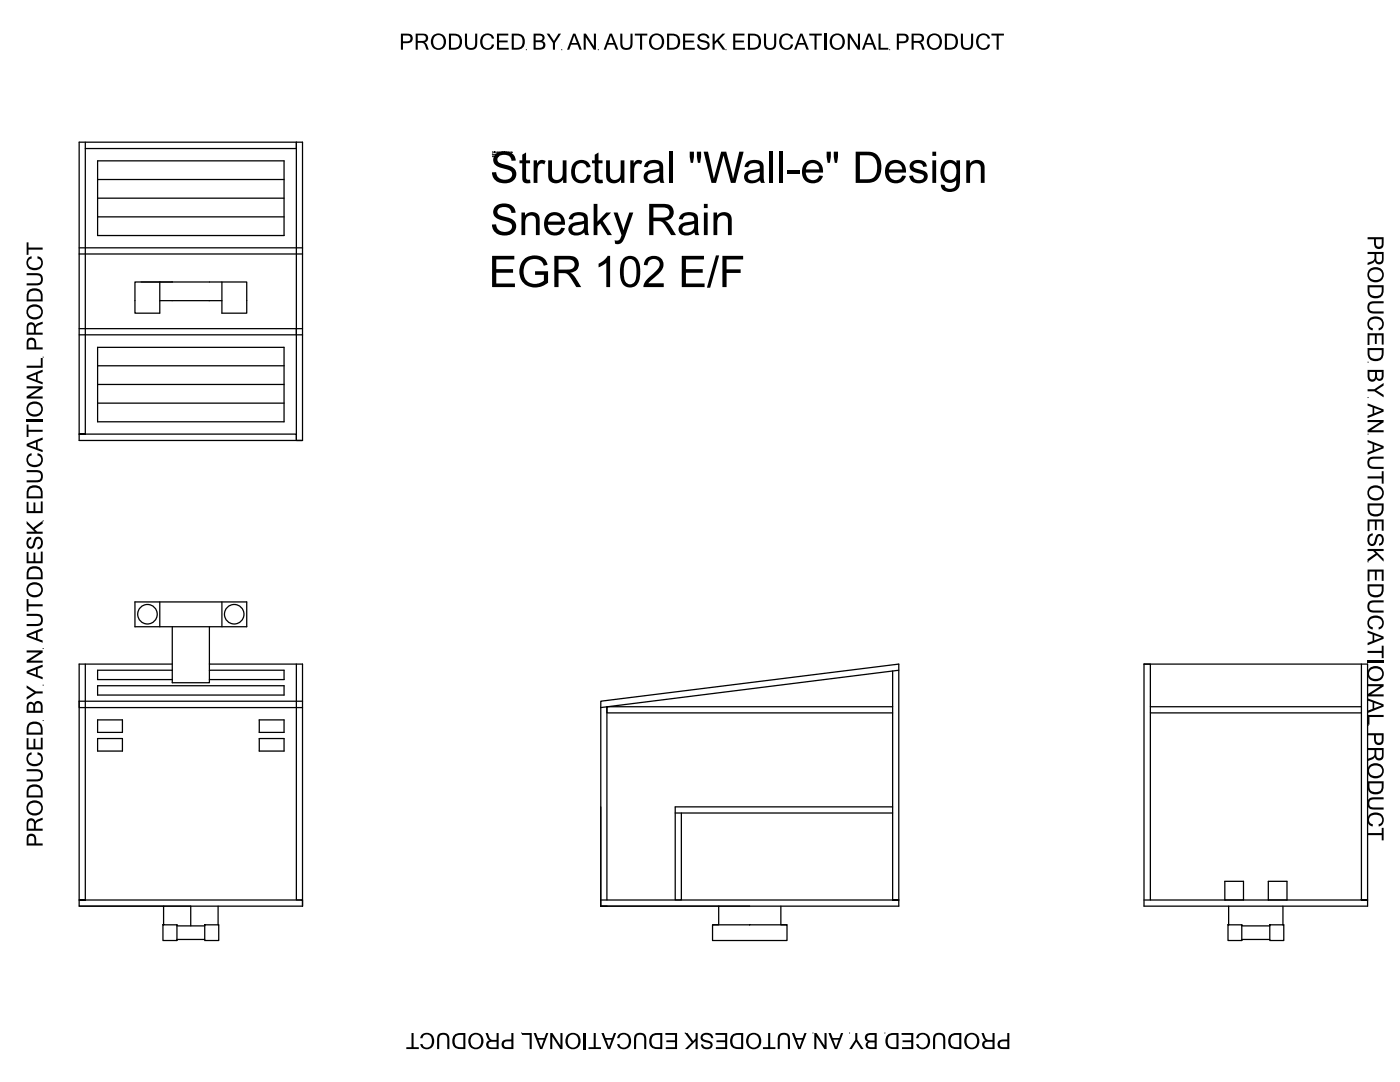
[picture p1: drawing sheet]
<svg xmlns="http://www.w3.org/2000/svg" width="279mm" height="216mm" viewBox="0 0 279 216" stroke-linecap="round" stroke-linejoin="round" font-family="sans-serif">
<g fill="none" stroke="#000" stroke-width=".25">
<path d="M15.8 28.4h44.6v59.5h-44.6zM17 29.6h42.1v-1.2v59.5h1.3M17 28.4v58.2h-1.2h43.3v1.3M19.5 32.1h37.2v14.9h-37.2zM19.5 39.5h37.2M19.5 35.8h37.2M15.8 50.7h44.6M15.8 49.5h44.6M19.5 43.3h37.2M28.2 56.3h21v6.2h-4.9v-6.2M31.9 56.3v6.2h-5v-6.2h7.5M31.9 60h12.4"/>
<path d="M15.8 65.6h44.6M15.8 66.8h44.6M19.5 69.3h37.2v14.9h-37.2zM19.5 73h37.2M19.5 76.7h37.2M59.1 65.6v1.2M19.5 80.4h37.2M17 132.5v47.1h-1.2h44.6v1.2M19.5 136.8h37.2v1.9h-37.2zM26.9 120.1h22.3v5h-22.3zM31.9 120.1v5M34.4 132.5h-18.6v48.3h44.6"/>
<path d="M34.4 125.1v11.1h7.4v-11.1M34.4 133.7h-14.9v1.9h14.9M41.8 132.5h18.6v48.3M41.8 133.7h14.9v1.9h-14.9M44.3 120.1v5M59.1 132.5v47.1h1.3M60.4 139.9h-44.6v1.3h44.6M119.9 139.9l59.5-7.4v48.3h-59.5zM178.1 133.9v45.7h1.3h-59.5M179.4 133.7l-59.5 7.5M228.3 132.5h1.3v47.1M228.3 132.5h44.6v48.3h-44.6z"/>
<path d="M271.7 132.5v47.1h1.2h-44.6M19.5 143.6h4.9v2.5h-4.9zM19.5 147.4h4.9v2.5h-4.9zM51.7 143.6h5v2.5h-5zM51.7 147.4h5v2.5h-5zM121.1 141v38.6M178.1 141h-57v1.2h57M229.6 141h42.1M229.6 142.2h42.1M119.9 161v19.8M134.8 162.2h1.2M178.1 161h-43.3v18.6h1.2v-17.4h42.1"/>
<path d="M244.4 175.9h3.8v3.7h-3.8zM253.1 175.9h3.7v3.7h-3.7zM15.8 180.8h22.3v3.9M32.5 184.5v3.2h2.8v-3.2M32.6 180.8v3.7h-.1h2.8M35.3 184.5v.2h5.6M40.9 184.5h2.8v3.2h-2.8zM40.9 187.5h-5.6v.2M43.5 180.8v3.7h.2M142.2 184.5h14.9v3.2h-14.9zM143.4 180.8v3.7h-1.2M155.8 180.8v3.7h1.3"/>
<path d="M245.1 184.5v3.2h2.7v-3.2M245.2 180.8v3.7h-.1h2.7M247.8 184.5v.2h5.6M253.4 184.5h2.8v3.2h-2.8zM253.4 187.5h-5.6v.2M256 180.8v3.7h.2"/>
<circle cx="29.4" cy="122.6" r="1.95"/>
<circle cx="46.7" cy="122.6" r="1.95"/>
</g>
<g fill="#000">
<path d="M92.8 6.7h.4v1.9a.83 .83 0 0 0 .8 1 .83 .83 0 0 0 .8-1v-1.9h.4v1.9a1.23 1.23 0 0 1-1.2 1.4 1.23 1.23 0 0 1-1.2-1.4zM96.2 7.1a1.38 1.38 0 0 1 2.4 .6h-.5a.98 .98 0 0 0-1.2-.7 .98 .98 0 0 0-.6 1.3 .98 .98 0 0 0 .6 1.3 .98 .98 0 0 0 1.2-.7h.5a1.45 1.45 0 0 1-1.9 1 1.45 1.45 0 0 1-.9-1.9zM99.2 6.7h2.2v.4h-1.8v1h1.7v.4h-1.7v1h1.9v.4h-2.3zM109.1 6.7h.5l1 1.5 .9-1.5h.5l-1.2 1.9v1.3h-.5v-1.3zM116.5 6.7h.4l1.6 2.5v-2.5h.4v3.2h-.4l-1.6-2.5v2.5h-.4zM123.8 6.7h.4v1.9a.83 .83 0 0 0 .8 1 .83 .83 0 0 0 .8-1v-1.9h.4v1.9a1.23 1.23 0 0 1-1.2 1.4 1.23 1.23 0 0 1-1.2-1.4zM126.7 6.7h2.5v.4h-1.1v2.8h-.4v-2.8h-1zM136.3 6.7h2.3v.4h-1.9v1h1.8v.4h-1.8v1h2v.4h-2.4zM139.5 6.9a1.27 1.27 0 0 1 2.1 .7h-.5a.73 .73 0 0 0-.7-.6 .73 .73 0 0 0-.7 .7l.4 .3a1.37 1.37 0 0 1 1.5 1 1.3 1.3 0 0 1-1.3 1 1.3 1.3 0 0 1-1.2-1.1h.4a.9 .9 0 0 0 .8 .7 .9 .9 0 0 0 .9-.6l-.2-.3a2.38 2.38 0 0 1-1.7-.9v-.5zM142.2 6.7h.4v1.6l1.6-1.6h.5l-1.3 1.3 1.4 1.9h-.6l-1.1-1.6-.5 .5v1.1h-.4zM146.3 6.7h2.3v.4h-1.9v1h1.8v.4h-1.8v1h2v.4h-2.4zM152.5 6.7h.4v1.9a.83 .83 0 0 0 .8 1 .83 .83 0 0 0 .8-1v-1.9h.4v1.9a1.23 1.23 0 0 1-1.2 1.4 1.23 1.23 0 0 1-1.2-1.4z"/>
<path d="M155.9 7.1a1.38 1.38 0 0 1 2.4 .6h-.5a.98 .98 0 0 0-1.2-.7 .98 .98 0 0 0-.6 1.3 .98 .98 0 0 0 .6 1.3 .98 .98 0 0 0 1.2-.7h.5a1.45 1.45 0 0 1-1.9 1 1.45 1.45 0 0 1-.9-1.9zM161.5 6.7h2.5v.4h-1v2.8h-.5v-2.8h-1zM169.2 6.7h.4l1.6 2.5v-2.5h.4v3.2h-.4l-1.6-2.5v2.5h-.4zM175.3 6.7h.4v2.8h1.6v.4h-2zM191.8 6.7h.4v1.9a.83 .83 0 0 0 .8 1 .83 .83 0 0 0 .8-1v-1.9h.4v1.9a1.23 1.23 0 0 1-1.2 1.4 1.23 1.23 0 0 1-1.2-1.4zM195.2 7.1a1.38 1.38 0 0 1 2.4 .6h-.5a.98 .98 0 0 0-1.2-.7 .98 .98 0 0 0-.7 1.3 .98 .98 0 0 0 .7 1.3 .98 .98 0 0 0 1.2-.7h.5a1.45 1.45 0 0 1-1.9 1 1.45 1.45 0 0 1-.9-1.9zM197.9 6.7h2.5v.4h-1.1v2.8h-.4v-2.8h-1zM98.8 30.8a2.66 2.66 0 0 1 3.9 .5l.2 .7-.8 .1a1.52 1.52 0 0 0-1.2-1.2 1.52 1.52 0 0 0-1.6 .7l.1 .6a6.3 6.3 0 0 0 2.6 1 1.76 1.76 0 0 1 1 2.1 1.76 1.76 0 0 1-1.9 1.3 2.35 2.35 0 0 1-2.9-2.2h.8a1.69 1.69 0 0 0 1.4 1.4 1.69 1.69 0 0 0 1.8-.8 .98 .98 0 0 0-1-1.2 3.4 3.4 0 0 1-2.7-1.4v-.8zM98.2 30.7h.2h-.2l.2 .2h-.2l.2-.1zM98.2 30.2l.2 .1-.1 .2zM98.2 31.1h.2h-.1l.1 .2h-.2zM98.4 30.3l.1 .2z"/>
<path d="M98.5 30.7l.1 .2zM98.4 31.1h.2l-.1 .2h.1h-.1zM98.6 30.3v.2zM98.6 30.7l.1 .2zM98.7 31.1h.2v.2l-.1-.1-.1 .1zM98.8 30.2v.3zM98.8 30.3l.1 .2zM98.9 30.3h.2v.2l-.1-.2v.2v-.2l-.1 .2zM98.8 30.7h.2v.2h-.2l.1-.1zM99 30.7h.1v.2h-.1zM99.1 30.7l.1 .2 .1-.2-.1 .3zM99.2 31.1v.2z"/>
<path d="M99.2 30.3v.2zM99.3 30.3l.1 .2zM99.4 30.7h.2v.2l-.1-.1-.1 .1zM99.4 30.3h.2v.2h-.2l.2-.1zM99.4 31.1h.2l-.1 .2h.1h-.2l.2-.1zM99.6 30.3l.1 .2zM99.7 30.3l.1 .1 .1-.1-.1 .3zM99.7 30.7h.1v.2h-.1l.1-.1zM99.9 30.7v.2zM100 30.7l.1 .2zM100.1 30.2l.1 .3v-.3l.1 .3 .1-.3v.3l-.2-.2-.1 .2zM100.4 30.3h.2v.2h-.2l.1-.1z"/>
<path d="M100.6 30.2l.1 .3zM100.7 30.2l.1 .3zM100.8 30.4h.1zM100.9 30.3l.1 .2zM101.6 30.3l.1 .2zM101.7 30.3h.2l-.1 .2zM102 30.3v.2zM102.3 30.3l.1 .2zM104.2 30.9l.8-.5v1.6h.8v.6h-.8v2.6a.53 .53 0 0 0 .2 .6 .53 .53 0 0 0 .6 0l.1 .7a1.13 1.13 0 0 1-1.3-.1 1.13 1.13 0 0 1-.4-1.2v-2.6h-.5v-.6h.5zM106.5 32h.7v.6a1.11 1.11 0 0 1 1.7-.5l-.3 .7a.87 .87 0 0 0-1 0 .87 .87 0 0 0-.3 1v2.7h-.8zM109.4 32h.8v2.5a1.1 1.1 0 0 0 .9 1.4 1.1 1.1 0 0 0 1.2-1.2v-2.7h.8v4.5h-.7v-.7a1.6 1.6 0 0 1-1.9 .7 1.6 1.6 0 0 1-1.1-1.7zM114.5 32.5a1.94 1.94 0 0 1 3.3 .8l-.7 .1a1.19 1.19 0 0 0-1.4-.8 1.19 1.19 0 0 0-.9 1.2 1.55 1.55 0 0 0 1.2 2.2l.6-.2a1.18 1.18 0 0 0 .6-.9h.7a2.04 2.04 0 0 1-2.5 1.6 2.04 2.04 0 0 1-1.4-2.6l.2-.9z"/>
<path d="M118.7 30.9l.7-.5v1.6h.8v.6h-.8v2.6a.53 .53 0 0 0 .2 .6 .53 .53 0 0 0 .6 0l.1 .7a1.13 1.13 0 0 1-1.2-.1 1.13 1.13 0 0 1-.4-1.2v-2.6h-.6v-.6h.6zM121 32h.7v2.5a1.1 1.1 0 0 0 .9 1.4 1.1 1.1 0 0 0 1.2-1.2l.1-2.7h.7v4.5h-.7v-.7a1.6 1.6 0 0 1-1.9 .7 1.6 1.6 0 0 1-1-1.7zM125.8 32h.7v.6a1.11 1.11 0 0 1 1.7-.5l-.3 .7a.87 .87 0 0 0-1 0 .87 .87 0 0 0-.3 1v2.7h-.8zM133.5 30.3h.8v6.2h-.8zM140.4 30.3h.9l1.2 5.3 1.4-5.3h1l1.4 5.3 1.2-5.3h.9l-1.6 6.2h-.9l-1.5-5.5-1.5 5.5h-.9zM153.6 30.3h.7v6.2h-.7zM155.5 30.3h.8v6.2h-.8zM157.1 33.9h2.4v.7h-2.4zM181.9 32.3a2.12 2.12 0 0 1 2.9 .4l.2 .5-.8 .1a1.04 1.04 0 0 0-.9-.8 1.04 1.04 0 0 0-1 .6 1.41 1.41 0 0 0 1.4 .8 1.34 1.34 0 0 1 1.4 1.8 2.02 2.02 0 0 1-3.6-.2v-.4l.7-.1a1.15 1.15 0 0 0 1 .9 1.15 1.15 0 0 0 1.2-.7l-.1-.2-.6-.3a2.78 2.78 0 0 1-2.1-1.1l-.1-.6zM192.8 32h.8v.6a1.59 1.59 0 0 1 1.9-.7 1.59 1.59 0 0 1 1 1.8v2.8h-.8v-2.7a1.07 1.07 0 0 0-1-1.3 1.07 1.07 0 0 0-1.1 1.2v2.8h-.8zM5.3 48.4h.4v1h2.8v.4h-2.8v1.1h-.4zM5.3 54.5h1.9a1.23 1.23 0 0 1 1.4 1.2 1.23 1.23 0 0 1-1.4 1.3h-1.9v-.5h1.9a.83 .83 0 0 0 1-.8 .83 .83 0 0 0-1-.8h-1.9z"/>
<path d="M5.6 51.6l.7-.5v.5a.98 .98 0 0 0-.7 1.2 .98 .98 0 0 0 1.3 .7 .98 .98 0 0 0 1.3-.7 .98 .98 0 0 0-.7-1.2v-.5a1.45 1.45 0 0 1 1 1.9 1.45 1.45 0 0 1-1.9 .9 1.46 1.46 0 0 1-1-2.3zM98.8 41.2a2.64 2.64 0 0 1 3.9 .5l.2 .7-.8 .1a1.51 1.51 0 0 0-1.3-1.2 1.51 1.51 0 0 0-1.5 .7l.1 .6a6.3 6.3 0 0 0 2.6 1 1.76 1.76 0 0 1 .9 2.1 1.76 1.76 0 0 1-1.8 1.3 2.34 2.34 0 0 1-2.9-2.2h.8a1.68 1.68 0 0 0 1.4 1.4 1.68 1.68 0 0 0 1.8-.8 1.15 1.15 0 0 0-1.3-1.3 2.61 2.61 0 0 1-2.5-1.5l.1-.6zM98.2 51.1h4.4v.7h-3.6v1.9h3.4v.7h-3.4v2.2h3.8v.7h-4.6zM104.1 42.4h.7v.6a1.58 1.58 0 0 1 1.9-.7 1.58 1.58 0 0 1 1 1.9v2.7h-.7v-2.7a1.06 1.06 0 0 0-1-1.3 1.06 1.06 0 0 0-1.2 1.2v2.8h-.7zM104.5 51.8a2.95 2.95 0 0 1 4.6 .5l.2 .5-.8 .2a2.02 2.02 0 0 0-1.7-1.3 2.02 2.02 0 0 0-2 1 2.7 2.7 0 0 0 1.1 3.8 2.79 2.79 0 0 0 2.6-.5v-1.2h-1.7v-.7h2.6v2.3a3.6 3.6 0 0 1-5.4-.6 3.8 3.8 0 0 1 .5-4zM118.5 40.7h.7v3.5l1.8-1.8h1l-1.7 1.7 1.8 2.8h-.9l-1.4-2.3-.6 .5v1.8h-.7zM119.5 52.6a3.9 3.9 0 0 0 1.8-1.5h.5v6.2h-.8v-4.9l-1.5 .9zM122.5 42.4h.8l1.1 3.6 1.2-3.6h.8l-1.6 4.6a1.82 1.82 0 0 1-1.7 1.7l-.3-.1-.1-.7a1 1 0 0 0 1.3-1zM129.1 51.5a1.97 1.97 0 0 1 2.2-.3 1.97 1.97 0 0 1 1.1 1.8 6 6 0 0 1-2.5 3l-.5 .5h3.1v.8h-4.1a3.2 3.2 0 0 1 1.6-2.3 3.9 3.9 0 0 0 1.7-2.3 1.22 1.22 0 0 0-1.3-1 1.22 1.22 0 0 0-1.2 1.2h-.7l.2-.8zM136.1 51.1h4.4v.7h-3.6v1.9h3.3v.7h-3.3v2.2h3.7v.7h-4.5zM142.9 51h.6l-1.8 6.4h-.6zM142.4 42.4h.7v.6a1.58 1.58 0 0 1 1.9-.7 1.58 1.58 0 0 1 1 1.9v2.7h-.7v-2.7a1.06 1.06 0 0 0-1-1.3 1.06 1.06 0 0 0-1.1 1.2l-.1 2.8h-.7z"/>
<path d="M144.2 51.1h4.1v.7h-3.3v1.9h2.8v.8h-2.8v2.8h-.8zM5.3 77.1h3.2v.4l-2.5 1.6h2.5v.4h-3.2v-.4l2.5-1.6h-2.5zM5.3 73h2.8v-1.6h.4v2h-3.2zM273.3 60.4l.7-.3h2.1v.4h-1.8a.83 .83 0 0 0-1 .8 .83 .83 0 0 0 1 .8h1.8v.5h-1.8a1.26 1.26 0 0 1-1.4-.7 1.26 1.26 0 0 1 .4-1.5zM273.3 63.5a1.64 1.64 0 0 1 2.1-.2 1.64 1.64 0 0 1 .6 1.9 1.09 1.09 0 0 1-.9 .7v-.4a.98 .98 0 0 0 .7-1.3 .98 .98 0 0 0-1.3-.6 .98 .98 0 0 0-1.2 .6 .98 .98 0 0 0 .7 1.3v.4a1.37 1.37 0 0 1-1.1-1 1.37 1.37 0 0 1 .4-1.4zM272.9 66.5h3.2v2.3h-.3v-1.9h-1v1.7h-.4v-1.7h-1.1v1.9h-.4zM272.9 77.7h1.4l1.8-1.3v.5l-1.4 1 1.4 .9v.5l-1.8-1.2h-1.4zM5.3 84.7h.4v1.1h2.8v.4h-2.8v1h-.4zM5.3 93.8h1.9a1.23 1.23 0 0 1 1.4 1.2 1.23 1.23 0 0 1-1.4 1.3h-1.9v-.5h1.9a.83 .83 0 0 0 1-.8 .83 .83 0 0 0-1-.8h-1.9zM5.6 90.9l.7-.5v.5a.98 .98 0 0 0-.7 1.2 .98 .98 0 0 0 1.3 .7 .98 .98 0 0 0 1.3-.7 .98 .98 0 0 0-.7-1.2v-.5a1.45 1.45 0 0 1 1 1.9 1.45 1.45 0 0 1-1.9 .9 1.46 1.46 0 0 1-1-2.3zM273.3 91.4l.7-.3h2.1v.4h-1.8a.83 .83 0 0 0-1 .8 .83 .83 0 0 0 1 .8h1.8v.5h-1.8a1.26 1.26 0 0 1-1.4-.7 1.26 1.26 0 0 1 .4-1.5zM272.9 83.8h3.2v.5l-2.5 1.5h2.5v.5h-3.2v-.5l2.5-1.6h-2.5z"/>
<path d="M272.9 95.1h2.9v-1.1h.3v2.5h-.3v-1h-2.9zM5.3 119.5h.4v1.1h2.8v.4h-2.8v1h-.4zM5.3 110.1h.4v1.9h1v-1.7h.4v1.7h1v-1.9h.4v2.3h-3.2zM5.3 104l1.3 1.3 1.9-1.4v.6l-1.6 1.1 .5 .5h1.1v.4h-3.2v-.4h1.6l-1.6-1.6zM5.3 100.1h.4v1.9h1v-1.7h.4v1.7h1v-1.9h.4v2.3h-3.2zM5.5 107.5l.7-.3v.4a.73 .73 0 0 0-.6 .7 .73 .73 0 0 0 .7 .7l.3-.4a1.37 1.37 0 0 1 1-1.5 1.3 1.3 0 0 1 1 1.3 1.3 1.3 0 0 1-1.1 1.2v-.4a.9 .9 0 0 0 .7-.8 .9 .9 0 0 0-.6-.9l-.3 .2a2.37 2.37 0 0 1-.9 1.8 1.14 1.14 0 0 1-1.1-.7 1.14 1.14 0 0 1 .2-1.3zM273.2 106.8l.8-.4v.4a.9 .9 0 0 0-.7 .8 .9 .9 0 0 0 .5 .9l.4-.2a2.37 2.37 0 0 1 .9-1.7 1.16 1.16 0 0 1 1.1 .8 1.16 1.16 0 0 1-.5 1.3l-.5 .2v-.4a.73 .73 0 0 0 .6-.8 .73 .73 0 0 0-.7-.7l-.2 .4a1.37 1.37 0 0 1-1.1 1.6 1.33 1.33 0 0 1-.6-2.2zM272.9 103.6h3.2v2.3h-.3v-1.8h-1v1.7h-.4v-1.7h-1.1v1.9h-.4zM272.9 109.5h3.2v.5h-1.6l1.6 1.5v.6l-1.3-1.4-1.9 1.4v-.5l1.6-1.2-.5-.4h-1.1zM272.9 113.6h3.2v2.3h-.3v-1.8h-1v1.7h-.4v-1.7h-1.1v1.9h-.4zM5.3 136.8l1.9 1.2h1.3v.4h-1.3l-1.9 1.2v-.5l1.5-.9-1.5-.9zM5.3 129.8h3.2v.4l-2.5 1.6h2.5v.4h-3.2v-.4l2.5-1.6h-2.5z"/>
<path d="M5.3 122.5h1.9a1.23 1.23 0 0 1 1.4 1.2 1.23 1.23 0 0 1-1.4 1.2h-1.9v-.4h1.9a.83 .83 0 0 0 1-.8 .83 .83 0 0 0-1-.8h-1.9zM273.3 120l.7-.2h2.1v.4h-1.8a.83 .83 0 0 0-1 .8 .83 .83 0 0 0 1 .8h1.8v.4h-1.8a1.26 1.26 0 0 1-1.4-.7 1.26 1.26 0 0 1 .4-1.5zM273.3 123.2a1.64 1.64 0 0 1 2.1-.2 1.64 1.64 0 0 1 .6 1.9 1.09 1.09 0 0 1-.9 .7v-.5a.98 .98 0 0 0 .7-1.2 .98 .98 0 0 0-1.3-.6 .98 .98 0 0 0-1.2 .6 .98 .98 0 0 0 .7 1.2v.5a1.37 1.37 0 0 1-1.1-1 1.37 1.37 0 0 1 .4-1.4zM272.9 136.5h3.2v.5l-2.5 1.5h2.5v.5h-3.2v-.5l2.5-1.6h-2.5zM272.9 129.9h2.9v-1.1h.3v2.5h-.3v-1h-2.9zM5.3 147.3h.4v1.8h1v-1.7h.4v1.7h1v-1.9h.4v2.3h-3.2zM5.3 153.5h1.9a1.23 1.23 0 0 1 1.4 1.2 1.23 1.23 0 0 1-1.4 1.2h-1.9v-.4h1.9a.83 .83 0 0 0 1-.8 .83 .83 0 0 0-1-.8h-1.9zM5.6 150.5l.7-.4v.5a.98 .98 0 0 0-.7 1.2 .98 .98 0 0 0 1.3 .6 .98 .98 0 0 0 1.3-.6 .98 .98 0 0 0-.7-1.2v-.5a1.45 1.45 0 0 1 1 1.9 1.45 1.45 0 0 1-1.9 .9 1.46 1.46 0 0 1-1-2.4zM272.9 142.7h3.2v.4h-2.8v1.5h-.4zM273.3 159.3l.7-.2h2.1v.4h-1.8a.83 .83 0 0 0-1 .8 .83 .83 0 0 0 1 .8h1.8v.4h-1.8a1.26 1.26 0 0 1-1.4-.7 1.26 1.26 0 0 1 .4-1.5zM273.3 162.5a1.64 1.64 0 0 1 2.1-.2 1.64 1.64 0 0 1 .6 1.9 1.09 1.09 0 0 1-.9 .7v-.5a.98 .98 0 0 0 .7-1.2 .98 .98 0 0 0-1.3-.6 .98 .98 0 0 0-1.2 .6 .98 .98 0 0 0 .7 1.2v.5a1.37 1.37 0 0 1-1.1-1 1.37 1.37 0 0 1 .4-1.4zM272.9 166.2h2.9v-1h.3v2.5h-.3v-1.1h-2.9z"/>
<path d="M82.1 206.1h.4v2.9h1.1v.3h-2.5v-.3h1zM84.3 206.4a1.57 1.57 0 0 1 1.9 .1 1.57 1.57 0 0 1 .4 1.9 1.4 1.4 0 0 1-1.4 1 1.4 1.4 0 0 1-1.3-1.1h.4a.98 .98 0 0 0 1.3 .7 .98 .98 0 0 0 .6-1.3 .98 .98 0 0 0-.6-1.2 .98 .98 0 0 0-1.3 .7h-.4zM87.6 206.3a1.26 1.26 0 0 1 1.5-.1 1.26 1.26 0 0 1 .6 1.3v1.8h-.4v-1.8a.83 .83 0 0 0-.8-1 .83 .83 0 0 0-.9 1v1.8h-.4v-2.2zM104.2 206.1h1.9v3.2h-.4v-2.8h-1.5zM109.8 206.1h.5l1.5 2.5v-2.5h.5v3.2h-.5l-1.6-2.5v2.5h-.4zM118.5 206.1h.4v2.9h1v.3h-2.5v-.3h1.1zM123.6 206.4a1.57 1.57 0 0 1 1.9 .1 1.57 1.57 0 0 1 .4 1.9 1.4 1.4 0 0 1-1.4 1 1.4 1.4 0 0 1-1.3-1.1h.4a.98 .98 0 0 0 1.3 .7 .98 .98 0 0 0 .6-1.3 .98 .98 0 0 0-.6-1.2 .98 .98 0 0 0-1.3 .7h-.4zM126.9 206.3a1.26 1.26 0 0 1 1.5-.1 1.26 1.26 0 0 1 .6 1.3v1.8h-.4v-1.8a.83 .83 0 0 0-.8-1 .83 .83 0 0 0-.9 1v1.8h-.4v-2.2zM132.8 206.1h2.3v3.2h-2.2v-.3h1.8v-1h-1.7v-.4h1.7v-1.1h-1.9zM136.7 206.1h.5l1.1 1.6 .5-.5v-1.1h.4v3.2h-.4v-1.6l-1.5 1.6h-.6l1.3-1.3zM140.1 206.4a1.35 1.35 0 0 1 2.2 .8h-.4a.9 .9 0 0 0-.8-.7 .9 .9 0 0 0-.9 .5l.2 .4a2.38 2.38 0 0 1 1.8 .9 1.16 1.16 0 0 1-.8 1.1 1.16 1.16 0 0 1-1.3-.5l-.2-.5h.4a.73 .73 0 0 0 .8 .6 .73 .73 0 0 0 .7-.7l-.5-.2a1.37 1.37 0 0 1-1.5-1.1zM142.8 206.1h2.3v3.2h-2.2v-.3h1.8v-1h-1.7v-.4h1.7v-1.1h-1.9z"/>
<path d="M153.3 206.1h.4v2.9h1.1v.3h-2.5v-.3h1zM155.6 206.3a1.26 1.26 0 0 1 1.4-.1 1.26 1.26 0 0 1 .7 1.3v1.8h-.5v-1.8a.83 .83 0 0 0-.8-1 .83 .83 0 0 0-.8 1v1.8h-.4v-2.2zM162.5 206.1h.5l1.5 2.5v-2.5h.5v3.2h-.5l-1.6-2.5v2.5h-.4zM170.7 206.1h.4v1.4l1.2 1.8h-.5l-.9-1.4-.9 1.4h-.5l1.2-1.8zM179.9 206.1h2.4v3.2h-2.3v-.3h1.8v-1h-1.7v-.4h1.7v-1.1h-1.9zM183.2 206.4a1.57 1.57 0 0 1 2 .1 1.57 1.57 0 0 1 .3 1.9 1.4 1.4 0 0 1-1.3 1 1.4 1.4 0 0 1-1.4-1.1h.5a.98 .98 0 0 0 1.2 .7 .98 .98 0 0 0 .7-1.3 .98 .98 0 0 0-.7-1.2 .98 .98 0 0 0-1.2 .7h-.5zM186.6 206.3a1.26 1.26 0 0 1 1.4-.1 1.26 1.26 0 0 1 .7 1.3v1.8h-.5v-1.8a.83 .83 0 0 0-.8-1 .83 .83 0 0 0-.8 1v1.8h-.4v-2.2z"/>
<path d="M80 6.7h1.2a.98 .98 0 0 1 1.2 .9 .98 .98 0 0 1-1.2 1h-.8v1.3h-.4zM80.4 7.1v1.2h.8a.6 .6 0 0 0 .7-.6 .6 .6 0 0 0-.7-.6z"/>
<path d="M83 6.7h1.3a.9 .9 0 0 1 1.1 .7 .9 .9 0 0 1-.7 1.1 1.71 1.71 0 0 1 .9 1.4h-.5l-.4-1.1-.6-.3h-.7v1.4h-.4zM83.4 7v1.2h.9a.57 .57 0 0 0 .7-.6 .57 .57 0 0 0-.7-.6z"/>
<path d="M86.4 7.1a1.57 1.57 0 0 1 2.2 .1 1.57 1.57 0 0 1 0 2.2 1.57 1.57 0 0 1-2.2 .1 1.88 1.88 0 0 1 0-2.4zM86.7 7.3a1.32 1.32 0 0 0-.2 1.5 1.32 1.32 0 0 0 1.3 .8 1.38 1.38 0 0 0 .8-1.4 1.38 1.38 0 0 0-1.1-1.2z"/>
<path d="M89.6 6.7a2.3 2.3 0 0 1 2.4 .7 1.61 1.61 0 0 1 .1 1.7 1.61 1.61 0 0 1-1.5 .8h-1zM90 7.1v2.4a1.3 1.3 0 0 0 1.8-1.2 1.3 1.3 0 0 0-1.8-1.2z"/>
<path d="M102.1 6.7a2.3 2.3 0 0 1 2.5 .7 1.61 1.61 0 0 1 0 1.7 1.61 1.61 0 0 1-1.5 .8h-1zM102.5 7.1v2.4a1.3 1.3 0 0 0 1.8-1.2 1.3 1.3 0 0 0-1.8-1.2z"/>
<path d="M106.5 6.7a2.69 2.69 0 0 1 1.9 .2 .74 .74 0 0 1-.2 1.3 .9 .9 0 0 1 .6 1.1 .9 .9 0 0 1-1.1 .6h-1.2zM106.9 7.1v.9h.7a.51 .51 0 0 0 .7-.5 .51 .51 0 0 0-.7-.4zM106.9 8.4v1.1h.8a.59 .59 0 0 0 .7-.6 .59 .59 0 0 0-.8-.5z"/>
<path d="M114.6 7.1l-.5 1.5h1zM114.4 6.7h.4l1.3 3.2h-.5l-.3-1h-1.3l-.4 1h-.4z"/>
<path d="M121.9 7.1l-.5 1.5h1zM121.7 6.7h.4l1.3 3.2h-.5l-.3-1h-1.3l-.4 1h-.4z"/>
<path d="M129.9 7.1a1.57 1.57 0 0 1 2.2 .1 1.57 1.57 0 0 1 0 2.2 1.57 1.57 0 0 1-2.2 .1 1.88 1.88 0 0 1 0-2.4zM130.3 7.3a1.32 1.32 0 0 0-.3 1.5 1.32 1.32 0 0 0 1.3 .8 1.38 1.38 0 0 0 .8-1.4 1.38 1.38 0 0 0-1.1-1.2z"/>
<path d="M133.1 6.7a2.3 2.3 0 0 1 2.5 .7 1.61 1.61 0 0 1 0 1.7 1.61 1.61 0 0 1-1.5 .8h-1zM133.5 7.1v2.4a1.3 1.3 0 0 0 1.8-1.2 1.3 1.3 0 0 0-1.8-1.2z"/>
<path d="M149.3 6.7a2.3 2.3 0 0 1 2.4 .7 1.61 1.61 0 0 1 .1 1.7 1.61 1.61 0 0 1-1.5 .8h-1zM149.7 7.1v2.4a1.3 1.3 0 0 0 1.7-1.2 1.3 1.3 0 0 0-1.7-1.2z"/>
<path d="M159.9 7.1l-.5 1.5h1.1zM159.7 6.7h.4l1.3 3.2h-.4l-.4-1h-1.3l-.4 1h-.4z"/>
<path d="M166 7.1a1.57 1.57 0 0 1 2.2 .1 1.57 1.57 0 0 1 0 2.2 1.57 1.57 0 0 1-2.2 .1 1.88 1.88 0 0 1 0-2.4zM166.3 7.3a1.32 1.32 0 0 0-.2 1.5 1.32 1.32 0 0 0 1.3 .8 1.38 1.38 0 0 0 .7-1.4 1.38 1.38 0 0 0-1-1.2z"/>
<path d="M173.4 7.1l-.5 1.5h1.1zM173.2 6.7h.5l1.3 3.2h-.5l-.4-1h-1.3l-.3 1h-.5z"/>
<path d="M179 6.7h1.1a.98 .98 0 0 1 1.3 .9 .98 .98 0 0 1-1.2 1h-.8v1.3h-.4zM179.4 7.1v1.2h.8a.6 .6 0 0 0 .7-.6 .6 .6 0 0 0-.7-.6z"/>
<path d="M181.9 6.7h1.4a.9 .9 0 0 1 1.1 .7 .9 .9 0 0 1-.7 1.1 1.71 1.71 0 0 1 .8 1.4h-.4l-.5-1.1-.5-.3h-.8v1.4h-.4zM182.3 7v1.2h.9a.57 .57 0 0 0 .8-.6 .57 .57 0 0 0-.7-.6z"/>
<path d="M185.4 7.1a1.57 1.57 0 0 1 2.2 .1 1.57 1.57 0 0 1 0 2.2 1.57 1.57 0 0 1-2.2 .1 1.88 1.88 0 0 1 0-2.4zM185.7 7.3a1.32 1.32 0 0 0-.2 1.5 1.32 1.32 0 0 0 1.3 .8 1.38 1.38 0 0 0 .7-1.4 1.38 1.38 0 0 0-1-1.2z"/>
<path d="M188.6 6.7a2.3 2.3 0 0 1 2.4 .7 1.61 1.61 0 0 1 .1 1.7 1.61 1.61 0 0 1-1.5 .8h-1zM189 7.1v2.4a1.3 1.3 0 0 0 1.7-1.2 1.3 1.3 0 0 0-1.7-1.2z"/>
<path d="M99.2 31.2a.15 .15 0 0 1 .3 0 .15 .15 0 0 1-.3 0zM99.3 31.1l.1 .2z"/>
<path d="M99.2 31.2a.15 .15 0 0 1 .3 0 .15 .15 0 0 1-.3 0zM99.3 31.1l.1 .2z"/>
<path d="M99.2 31.2a.15 .15 0 0 1 .3 0 .15 .15 0 0 1-.3 0zM99.3 31.1l.1 .2z"/>
<path d="M101.3 30.2l.2 .1v.2h-.2zM101.4 30.3v.1z"/>
<path d="M101.3 30.2l.2 .1v.2h-.2zM101.4 30.3v.1z"/>
<path d="M101.3 30.2l.2 .1v.2h-.2zM101.4 30.3v.1z"/>
<path d="M102 30.3h.2l-.1 .3-.1-.1h.1zM102 30.4a.1 .1 0 0 0 .2 0 .1 .1 0 0 0-.2 0z"/>
<path d="M102 30.3h.2l-.1 .3-.1-.1h.1zM102 30.4a.1 .1 0 0 0 .2 0 .1 .1 0 0 0-.2 0z"/>
<path d="M102 30.3h.2l-.1 .3-.1-.1h.1zM102 30.4a.1 .1 0 0 0 .2 0 .1 .1 0 0 0-.2 0z"/>
<path d="M129 32.3a2.59 2.59 0 0 1 3.2 .2l.1 .6 .1 2.7 .2 .7h-.8l-.2-.5a2.05 2.05 0 0 1-3.1-.2 1.48 1.48 0 0 1 1.7-1.9l.8-.1a.56 .56 0 0 0 .6-.5 .56 .56 0 0 0-.5-.6 1.25 1.25 0 0 0-1.8 .7l-.8-.1zM129.4 34.8a.72 .72 0 0 0-.1 .9 .72 .72 0 0 0 .8 .3 1.4 1.4 0 0 0 1.5-1.8z"/>
<path d="M137.6 30.3h.9l-.2 2.2h-.4zM139.1 30.3h.8l-.2 2.2h-.4z"/>
<path d="M149.1 32.3a2.59 2.59 0 0 1 3.1 .2l.2 .6v2.7l.3 .7h-.8l-.2-.5a2.05 2.05 0 0 1-3.1-.2 1.48 1.48 0 0 1 1.7-1.9l.8-.1a.56 .56 0 0 0 .6-.5 .56 .56 0 0 0-.5-.6 1.25 1.25 0 0 0-1.9 .7l-.7-.1zM149.5 34.8a.72 .72 0 0 0-.2 .9 .72 .72 0 0 0 .9 .3 1.4 1.4 0 0 0 1.4-1.8z"/>
<path d="M160.6 32.5a2.12 2.12 0 0 1 2.6-.4 2.12 2.12 0 0 1 1.1 2.3h-3.5a1.38 1.38 0 0 0 1.1 1.5 1.38 1.38 0 0 0 1.6-.9l.7 .1a2.17 2.17 0 0 1-2.7 1.4 2.17 2.17 0 0 1-1.4-2.6l.2-.8zM161.3 32.9l-.3 .4-.1 .5h2.6a1.32 1.32 0 0 0-.8-1.2 1.32 1.32 0 0 0-1.4 .3z"/>
<path d="M165 30.3h.8l-.2 2.2h-.4zM166.4 30.3h.8l-.2 2.2h-.4z"/>
<path d="M170.8 30.3h2.1a2.65 2.65 0 0 1 3 3 2.69 2.69 0 0 1-2.9 3.2h-2.2zM171.6 31v4.8h1.3a1.85 1.85 0 0 0 2.2-2.1 2.1 2.1 0 0 0-1.6-2.7z"/>
<path d="M177.2 32.5a2.12 2.12 0 0 1 2.5-.4 2.12 2.12 0 0 1 1.1 2.3h-3.4a1.38 1.38 0 0 0 1.1 1.5 1.38 1.38 0 0 0 1.6-.9l.7 .1a2.17 2.17 0 0 1-2.7 1.4 2.17 2.17 0 0 1-1.5-2.6l.2-.8zM177.8 32.9l-.3 .4-.1 .5h2.7a1.32 1.32 0 0 0-.9-1.2 1.32 1.32 0 0 0-1.4 .3z"/>
<path d="M186.1 30.3h.7v.8h-.7zM186.1 32h.7v4.5h-.7z"/>
<path d="M188.4 32.4a1.73 1.73 0 0 1 2.5 .1v-.5h.7v3.9a2.07 2.07 0 0 1-1.2 2.3 2.07 2.07 0 0 1-2.5-.7l-.1-.7 .7 .1a1.2 1.2 0 0 0 1.4 .7 1.2 1.2 0 0 0 .9-1.2v-.4a1.88 1.88 0 0 1-2.2 .3 1.88 1.88 0 0 1-.9-2.1l.2-1.2zM188.8 33a2.09 2.09 0 0 0 .4 2.8 1.29 1.29 0 0 0 1.3-.3 1.29 1.29 0 0 0 .4-1.3 1.25 1.25 0 0 0-.6-1.5 1.25 1.25 0 0 0-1.5 .3z"/>
<path d="M110.6 51.1h2.8a1.71 1.71 0 0 1 2.1 1.4 1.71 1.71 0 0 1-1.7 1.9l.8 .7 1.4 2.2h-1l-1-1.6a1.73 1.73 0 0 0-1.6-1.2h-.9v2.8h-.9zM111.5 51.8v2h1.7a1.06 1.06 0 0 0 1.3-.5 1.06 1.06 0 0 0-.3-1.4l-.5-.1z"/>
<path d="M109.2 42.9a2.11 2.11 0 0 1 2.5-.4 2.11 2.11 0 0 1 1.1 2.3h-3.5a1.37 1.37 0 0 0 1.1 1.5 1.37 1.37 0 0 0 1.6-.9l.7 .1a2.16 2.16 0 0 1-2.6 1.4 2.16 2.16 0 0 1-1.5-2.6l.2-.8zM109.8 43.3l-.3 .4-.1 .5h2.6a1.31 1.31 0 0 0-.8-1.2 1.31 1.31 0 0 0-1.4 .3z"/>
<path d="M114 42.8a2.57 2.57 0 0 1 3.1 .2l.2 .5v2.7l.3 .7h-.8l-.2-.5a2.03 2.03 0 0 1-3.1-.2 1.48 1.48 0 0 1 1.7-1.9l.8-.1a.56 .56 0 0 0 .6-.5 .56 .56 0 0 0-.5-.6 1.24 1.24 0 0 0-1.8 .7l-.8-.1zM114.4 45.2a.78 .78 0 0 0 0 1 .78 .78 0 0 0 1 .2 1.38 1.38 0 0 0 1.2-1.8z"/>
<path d="M124.4 51.6a1.93 1.93 0 0 1 2.1-.4 1.93 1.93 0 0 1 1.2 1.8v.4a3.8 3.8 0 0 1-1.1 3.8 1.93 1.93 0 0 1-2.8-1.7 4.9 4.9 0 0 1 .6-3.9zM125 51.9a5 5 0 0 0-.2 4.3 1.19 1.19 0 0 0 1.5 .4 1.19 1.19 0 0 0 .7-1.3 4.3 4.3 0 0 0-.5-3.3l-.8-.3z"/>
<path d="M129.6 40.7h2.7a1.71 1.71 0 0 1 2.1 1.4 1.71 1.71 0 0 1-1.7 1.9l.9 .7 1.3 2.2h-1l-.9-1.6a1.72 1.72 0 0 0-1.7-1.2h-.9v2.8h-.8zM130.4 41.4v2h1.7a1.06 1.06 0 0 0 1.4-.5 1.06 1.06 0 0 0-.4-1.3l-.5-.2z"/>
<path d="M136 42.8a2.57 2.57 0 0 1 3.1 .2l.2 .5v2.7l.3 .7h-.8l-.2-.5a2.03 2.03 0 0 1-3.1-.2 1.48 1.48 0 0 1 1.7-1.9l.8-.1a.56 .56 0 0 0 .6-.5 .56 .56 0 0 0-.5-.6 1.24 1.24 0 0 0-1.8 .7l-.8-.1zM136.4 45.2a.78 .78 0 0 0 0 1 .78 .78 0 0 0 1 .2 1.38 1.38 0 0 0 1.2-1.8z"/>
<path d="M140.5 40.7h.7v.8h-.7zM140.5 42.4h.7v4.5h-.7z"/>
<path d="M272.9 50.3h3.2v1.4a.9 .9 0 0 1-.6 1 .9 .9 0 0 1-1.1-.6 1.71 1.71 0 0 1-1.5 .8v-.5l1.2-.4 .2-.5v-.8h-1.4zM274.7 50.7v.9a.57 .57 0 0 0 .5 .7 .57 .57 0 0 0 .6-.6v-1z"/>
<path d="M272.9 47.3h3.2v1.2a.98 .98 0 0 1-.9 1.2 .98 .98 0 0 1-1-1.2v-.8h-1.3zM274.6 47.7v.8a.6 .6 0 0 0 .6 .7 .6 .6 0 0 0 .6-.7v-.8z"/>
<path d="M272.9 56.9h3.2a2.3 2.3 0 0 1-.7 2.5 1.61 1.61 0 0 1-1.7 0 1.61 1.61 0 0 1-.8-1.5zM273.3 57.3a1.3 1.3 0 0 0 1.2 1.8 1.3 1.3 0 0 0 1.3-1.8z"/>
<path d="M273.3 53.7a1.61 1.61 0 0 1 2.3-.1 1.61 1.61 0 0 1 .1 2.3 1.63 1.63 0 0 1-2.1 .2 1.63 1.63 0 0 1-.5-2.1zM273.6 54.1a1.12 1.12 0 0 0-.2 1.4 1.12 1.12 0 0 0 1.4 .4 1.06 1.06 0 0 0 1-1.3 1.06 1.06 0 0 0-1.3-.8z"/>
<path d="M5.7 61.1a1.63 1.63 0 0 1 2.2-.1 1.63 1.63 0 0 1 .4 2.1 1.62 1.62 0 0 1-2.3 .4 1.62 1.62 0 0 1-.3-2.4zM6 61.5a1.12 1.12 0 0 0-.2 1.4 1.12 1.12 0 0 0 1.4 .4 1.06 1.06 0 0 0 1-1.2 1.06 1.06 0 0 0-1.3-.9z"/>
<path d="M5.6 67.6a1 1 0 0 1 1.1-.1 1 1 0 0 1 .5 1v.8h1.3v.4h-3.2v-1.6zM5.8 68l-.1 1.3h1.2v-.8a.61 .61 0 0 0-.4-.6 .61 .61 0 0 0-.7 .1z"/>
<path d="M5.7 57.9a1.67 1.67 0 0 1 1.8-.3 1.67 1.67 0 0 1 1 1.5v1h-3.2a2.71 2.71 0 0 1 .4-2.2zM6 58.2l-.3 .6v.9h2.4v-.5a1.27 1.27 0 0 0-.7-1.2 1.27 1.27 0 0 0-1.4 .2z"/>
<path d="M5.7 75.3l1.5 .5v-1.1zM5.3 75l3.2-1.2v.4l-1 .4v1.3l1 .4v.4l-3.2-1.2z"/>
<path d="M5.6 64.5a.9 .9 0 0 1 1.5 .5 1.71 1.71 0 0 1 1.4-.8v.4l-1.1 .5-.3 .5v.8h1.4v.4h-3.2v-1.6zM5.8 64.9l-.2 1.5h1.2v-.9a.58 .58 0 0 0-.3-.7 .58 .58 0 0 0-.7 .1z"/>
<path d="M272.9 73.8h3.2a2.7 2.7 0 0 1-.2 1.9 .74 .74 0 0 1-1.3-.1 .9 .9 0 0 1-1.1 .5 .9 .9 0 0 1-.6-1.1zM274.8 74.2v.7a.51 .51 0 0 0 .5 .7 .51 .51 0 0 0 .5-.7v-.7zM273.3 74.2v.8a.59 .59 0 0 0 .6 .7 .59 .59 0 0 0 .5-.8v-.7z"/>
<path d="M272.9 69.4h3.2a2.3 2.3 0 0 1-.7 2.5 1.61 1.61 0 0 1-1.7 0 1.61 1.61 0 0 1-.8-1.4zM273.3 69.9a1.3 1.3 0 0 0 1.2 1.7 1.3 1.3 0 0 0 1.3-1.7z"/>
<path d="M5.7 80.5a1.63 1.63 0 0 1 2.2-.1 1.63 1.63 0 0 1 .4 2.1 1.62 1.62 0 0 1-2.3 .4 1.62 1.62 0 0 1-.3-2.4zM6 80.9a1.12 1.12 0 0 0-.2 1.4 1.12 1.12 0 0 0 1.4 .4 1.06 1.06 0 0 0 1-1.2 1.06 1.06 0 0 0-1.3-.9z"/>
<path d="M5.7 97.2a1.67 1.67 0 0 1 1.8-.3 1.67 1.67 0 0 1 1 1.5v1h-3.2a2.71 2.71 0 0 1 .4-2.2zM6 97.5l-.3 .6v.9h2.4v-.5a1.27 1.27 0 0 0-.7-1.2 1.27 1.27 0 0 0-1.4 .2z"/>
<path d="M5.7 88.8l1.5 .5v-1zM5.3 88.6l3.2-1.3v.5l-1 .3v1.3l1 .4v.4l-3.2-1.2z"/>
<path d="M274.3 81.4v1.1l1.4-.6zM272.9 80.5l3.2 1.2v.4l-3.2 1.3v-.4l1-.4v-1.3l-1-.4z"/>
<path d="M274.3 88.7v1.1l1.4-.6zM272.9 87.8l3.2 1.2v.5l-3.2 1.2v-.4l1-.4v-1.3l-1-.4z"/>
<path d="M273.3 97.3a1.61 1.61 0 0 1 2.3-.1 1.61 1.61 0 0 1 .1 2.2 1.63 1.63 0 0 1-2.1 .2 1.63 1.63 0 0 1-.5-2.1zM273.6 97.6a1.12 1.12 0 0 0-.2 1.4 1.12 1.12 0 0 0 1.4 .4 1.06 1.06 0 0 0 1-1.2 1.06 1.06 0 0 0-1.3-.9z"/>
<path d="M5.7 116.6a1.63 1.63 0 0 1 2.2-.2 1.63 1.63 0 0 1 .4 2.1 1.62 1.62 0 0 1-2.3 .5 1.62 1.62 0 0 1-.3-2.4zM6 116.9a1.12 1.12 0 0 0-.2 1.4 1.12 1.12 0 0 0 1.4 .4 1.06 1.06 0 0 0 1-1.2 1.06 1.06 0 0 0-1.3-.9z"/>
<path d="M5.7 113.4a1.67 1.67 0 0 1 1.8-.3 1.67 1.67 0 0 1 1 1.5v1h-3.2a2.71 2.71 0 0 1 .4-2.2zM6 113.7l-.3 .6v.9h2.4v-.6a1.27 1.27 0 0 0-.7-1.2 1.27 1.27 0 0 0-1.4 .3z"/>
<path d="M272.9 100.5h3.2a2.3 2.3 0 0 1-.7 2.4 1.61 1.61 0 0 1-1.7 0 1.61 1.61 0 0 1-.8-1.4zM273.3 100.9a1.3 1.3 0 0 0 1.2 1.7 1.3 1.3 0 0 0 1.3-1.7z"/>
<path d="M272.9 116.6h3.2a2.3 2.3 0 0 1-.7 2.4 1.61 1.61 0 0 1-1.7 .1 1.61 1.61 0 0 1-.8-1.5zM273.3 117a1.3 1.3 0 0 0 1.2 1.8 1.3 1.3 0 0 0 1.3-1.8z"/>
<path d="M5.7 134.1l1.5 .5v-1zM5.3 133.9l3.2-1.3v.5l-1 .4v1.3l1 .3v.5l-3.2-1.3z"/>
<path d="M5.7 126.8l1.5 .5v-1zM5.3 126.6l3.2-1.3v.5l-1 .3v1.4l1 .3v.4l-3.2-1.2z"/>
<path d="M5.5 140.3a.74 .74 0 0 1 1.3 .2 .9 .9 0 0 1 1.1-.6 .9 .9 0 0 1 .6 1.2v1.1h-3.2a2.69 2.69 0 0 1 .2-1.9zM5.8 140.6l-.1 1.2h.9v-1.1a.45 .45 0 0 0-.8-.1zM7.2 140.5l-.2 1.3h1.1v-.7a.59 .59 0 0 0-.2-.7 .59 .59 0 0 0-.7 .1z"/>
<path d="M274.3 126.7v1.1l1.4-.6zM272.9 125.8l3.2 1.2v.5l-3.2 1.3v-.5l1-.4v-1.3l-1-.3z"/>
<path d="M273.3 133.3a1.61 1.61 0 0 1 2.3-.1 1.61 1.61 0 0 1 .1 2.3 1.63 1.63 0 0 1-2.1 .2 1.63 1.63 0 0 1-.5-2.1zM273.6 133.7a1.12 1.12 0 0 0-.2 1.4 1.12 1.12 0 0 0 1.4 .4 1.06 1.06 0 0 0 1-1.3 1.06 1.06 0 0 0-1.3-.8z"/>
<path d="M5.7 156.9a1.67 1.67 0 0 1 1.8-.3 1.67 1.67 0 0 1 1 1.5v1h-3.2a2.71 2.71 0 0 1 .4-2.2zM6 157.2l-.3 .6v.9h2.4v-.6a1.27 1.27 0 0 0-.7-1.1 1.27 1.27 0 0 0-1.4 .2z"/>
<path d="M5.7 144.4a1.67 1.67 0 0 1 1.8-.3 1.67 1.67 0 0 1 1 1.5v1h-3.2a2.71 2.71 0 0 1 .4-2.2zM6 144.7l-.3 .6v.9h2.4v-.6a1.27 1.27 0 0 0-.7-1.2 1.27 1.27 0 0 0-1.4 .3z"/>
<path d="M272.9 149.3h3.2v1.3a.9 .9 0 0 1-.6 1.1 .9 .9 0 0 1-1.1-.7 1.71 1.71 0 0 1-1.5 .9v-.5l1.2-.4 .2-.6v-.7h-1.4zM274.7 149.7v.9a.57 .57 0 0 0 .5 .7 .57 .57 0 0 0 .6-.7v-.9z"/>
<path d="M274.3 140.3v1l1.4-.5zM272.9 139.3l3.2 1.2v.5l-3.2 1.3v-.5l1-.4v-1.3l-1-.3z"/>
<path d="M272.9 146.3h3.2v1.2a.98 .98 0 0 1-.9 1.2 .98 .98 0 0 1-1-1.2v-.8h-1.3zM274.6 146.7v.8a.6 .6 0 0 0 .6 .7 .6 .6 0 0 0 .6-.7v-.8z"/>
<path d="M272.9 155.9h3.2a2.3 2.3 0 0 1-.7 2.4 1.61 1.61 0 0 1-1.7 .1 1.61 1.61 0 0 1-.8-1.5zM273.3 156.3a1.3 1.3 0 0 0 1.2 1.8 1.3 1.3 0 0 0 1.3-1.8z"/>
<path d="M273.3 152.7a1.61 1.61 0 0 1 2.3-.1 1.61 1.61 0 0 1 .1 2.3 1.63 1.63 0 0 1-2.1 .2 1.63 1.63 0 0 1-.5-2.2zM273.6 153a1.12 1.12 0 0 0-.2 1.5 1.12 1.12 0 0 0 1.4 .3 1.06 1.06 0 0 0 1-1.2 1.06 1.06 0 0 0-1.3-.9z"/>
<path d="M5.7 160.1a1.63 1.63 0 0 1 2.2-.1 1.63 1.63 0 0 1 .4 2.1 1.62 1.62 0 0 1-2.3 .4 1.62 1.62 0 0 1-.3-2.4zM6 160.5a1.12 1.12 0 0 0-.2 1.4 1.12 1.12 0 0 0 1.4 .4 1.06 1.06 0 0 0 1-1.2 1.06 1.06 0 0 0-1.3-.9z"/>
<path d="M5.6 166.6a1 1 0 0 1 1.1-.1 1 1 0 0 1 .5 1v.8h1.3v.4h-3.2v-1.6zM5.8 167l-.1 1.3h1.2v-.8a.61 .61 0 0 0-.4-.7 .61 .61 0 0 0-.7 .2z"/>
<path d="M5.6 163.5a.9 .9 0 0 1 1.5 .5 1.71 1.71 0 0 1 1.4-.8v.4l-1.1 .5-.3 .5v.8h1.4v.4h-3.2v-1.6zM5.8 163.9l-.2 1.5h1.2v-1a.58 .58 0 0 0-.3-.6 .58 .58 0 0 0-.7 .1z"/>
<path d="M90.7 206.5a2.67 2.67 0 0 1 2.2-.4v3.2a2.3 2.3 0 0 1-2.5-.7 2.11 2.11 0 0 1 .3-2.1zM91 206.8a1.34 1.34 0 0 0 .6 2.1l.9 .1v-2.5h-.9z"/>
<path d="M93.9 206.5a1.58 1.58 0 0 1 2.2 .1 1.58 1.58 0 0 1 0 2.2 1.58 1.58 0 0 1-2.2 .1 1.89 1.89 0 0 1 0-2.4zM94.2 206.8a1.32 1.32 0 0 0-.2 1.4 1.32 1.32 0 0 0 1.3 .8 1.38 1.38 0 0 0 .7-1.4 1.38 1.38 0 0 0-1-1.2z"/>
<path d="M96.9 206.1h.5l.4 1.1 .5 .3h.8v-1.4h.4v3.2h-1.4a.9 .9 0 0 1-1-.6 .9 .9 0 0 1 .6-1.1 1.71 1.71 0 0 1-.8-1.5zM97.7 208l-.2 .3a.56 .56 0 0 0 .6 .7h1v-1.1z"/>
<path d="M100.4 207.7a2.25 2.25 0 0 1 1.6-.3v-1.3h.5v3.2h-1.2a.97 .97 0 0 1-1.1-.4 .97 .97 0 0 1 .2-1.2zM100.7 207.9a.6 .6 0 0 0-.1 .8 .6 .6 0 0 0 .7 .3h.7v-1.2z"/>
<path d="M107.5 207.5l.5 1.4 .5-1.4zM106.5 206.1h.5l.3 1h1.3l.4-1h.4l-1.2 3.2h-.4z"/>
<path d="M113.3 206.5a1.58 1.58 0 0 1 2.1 .1 1.58 1.58 0 0 1 0 2.2 1.58 1.58 0 0 1-2.1 .1 1.89 1.89 0 0 1 0-2.4zM113.6 206.8a1.32 1.32 0 0 0-.3 1.4 1.32 1.32 0 0 0 1.3 .8 1.38 1.38 0 0 0 .8-1.4 1.38 1.38 0 0 0-1-1.2z"/>
<path d="M121 207.5l.5 1.4 .5-1.4zM120 206.1h.5l.4 1h1.3l.3-1h.5l-1.2 3.2h-.5z"/>
<path d="M130 206.5a2.67 2.67 0 0 1 2.2-.4v3.2a2.3 2.3 0 0 1-2.5-.7 2.11 2.11 0 0 1 .3-2.1zM130.3 206.8a1.34 1.34 0 0 0 .6 2.1l.9 .1v-2.5h-.9z"/>
<path d="M146.1 206.5a2.67 2.67 0 0 1 2.2-.4v3.2a2.3 2.3 0 0 1-2.4-.7 2.11 2.11 0 0 1 .2-2.1zM146.4 206.8a1.34 1.34 0 0 0 .6 2.1l.9 .1v-2.5h-.9z"/>
<path d="M149.3 206.5a1.58 1.58 0 0 1 2.2 .1 1.58 1.58 0 0 1 0 2.2 1.58 1.58 0 0 1-2.2 .1 1.89 1.89 0 0 1 0-2.4zM149.7 206.8a1.32 1.32 0 0 0-.3 1.4 1.32 1.32 0 0 0 1.3 .8 1.38 1.38 0 0 0 .8-1.4 1.38 1.38 0 0 0-1.1-1.2z"/>
<path d="M159 207.5l.5 1.4 .6-1.4zM158 206.1h.5l.4 1h1.3l.3-1h.5l-1.2 3.2h-.5z"/>
<path d="M166.3 207.5l.5 1.4 .6-1.4zM165.3 206.1h.5l.4 1h1.3l.3-1h.5l-1.2 3.2h-.5z"/>
<path d="M172.9 206.4a2.86 2.86 0 0 1 2.1-.3v3.2a2.69 2.69 0 0 1-2-.2 .74 .74 0 0 1 .2-1.3 .83 .83 0 0 1-.6-.6 .83 .83 0 0 1 .3-.8zM173.3 208.1a.51 .51 0 0 0 0 .7 .51 .51 0 0 0 .6 .2h.6v-1zM173.2 206.6a.59 .59 0 0 0-.1 .8 .59 .59 0 0 0 .7 .2h.7v-1.1z"/>
<path d="M177.1 206.5a2.67 2.67 0 0 1 2.2-.4v3.2a2.3 2.3 0 0 1-2.4-.7 2.11 2.11 0 0 1 .2-2.1zM177.4 206.8a1.34 1.34 0 0 0 .6 2.1l.9 .1v-2.5h-.9z"/>
<path d="M189.6 206.5a2.67 2.67 0 0 1 2.3-.4v3.2a2.3 2.3 0 0 1-2.5-.7 2.11 2.11 0 0 1 .2-2.1zM189.9 206.8a1.34 1.34 0 0 0 .7 2.1l.8 .1v-2.5h-.8z"/>
<path d="M192.9 206.5a1.58 1.58 0 0 1 2.1 .1 1.58 1.58 0 0 1 0 2.2 1.58 1.58 0 0 1-2.1 .1 1.89 1.89 0 0 1 0-2.4zM193.2 206.8a1.32 1.32 0 0 0-.3 1.4 1.32 1.32 0 0 0 1.3 .8 1.38 1.38 0 0 0 .8-1.4 1.38 1.38 0 0 0-1.1-1.2z"/>
<path d="M195.9 206.1h.4l.5 1.1 .5 .3h.8v-1.4h.4v3.2h-1.4a.9 .9 0 0 1-1.1-.6 .9 .9 0 0 1 .7-1.1 1.71 1.71 0 0 1-.8-1.5zM196.6 208l-.1 .3a.56 .56 0 0 0 .6 .7h1v-1.1z"/>
<path d="M199.4 207.7a2.25 2.25 0 0 1 1.6-.3v-1.3h.4v3.2h-1.1a.97 .97 0 0 1-1.1-.4 .97 .97 0 0 1 .2-1.2zM199.7 207.9a.6 .6 0 0 0-.1 .8 .6 .6 0 0 0 .7 .3h.7v-1.2z"/>
</g>
<path d="M164.7 6.7v3.2M5.3 84h3.2M272.9 132.1h3.2M116.7 206.1v3.2" fill="none" stroke="#000" stroke-width=".42"/>
</svg>
